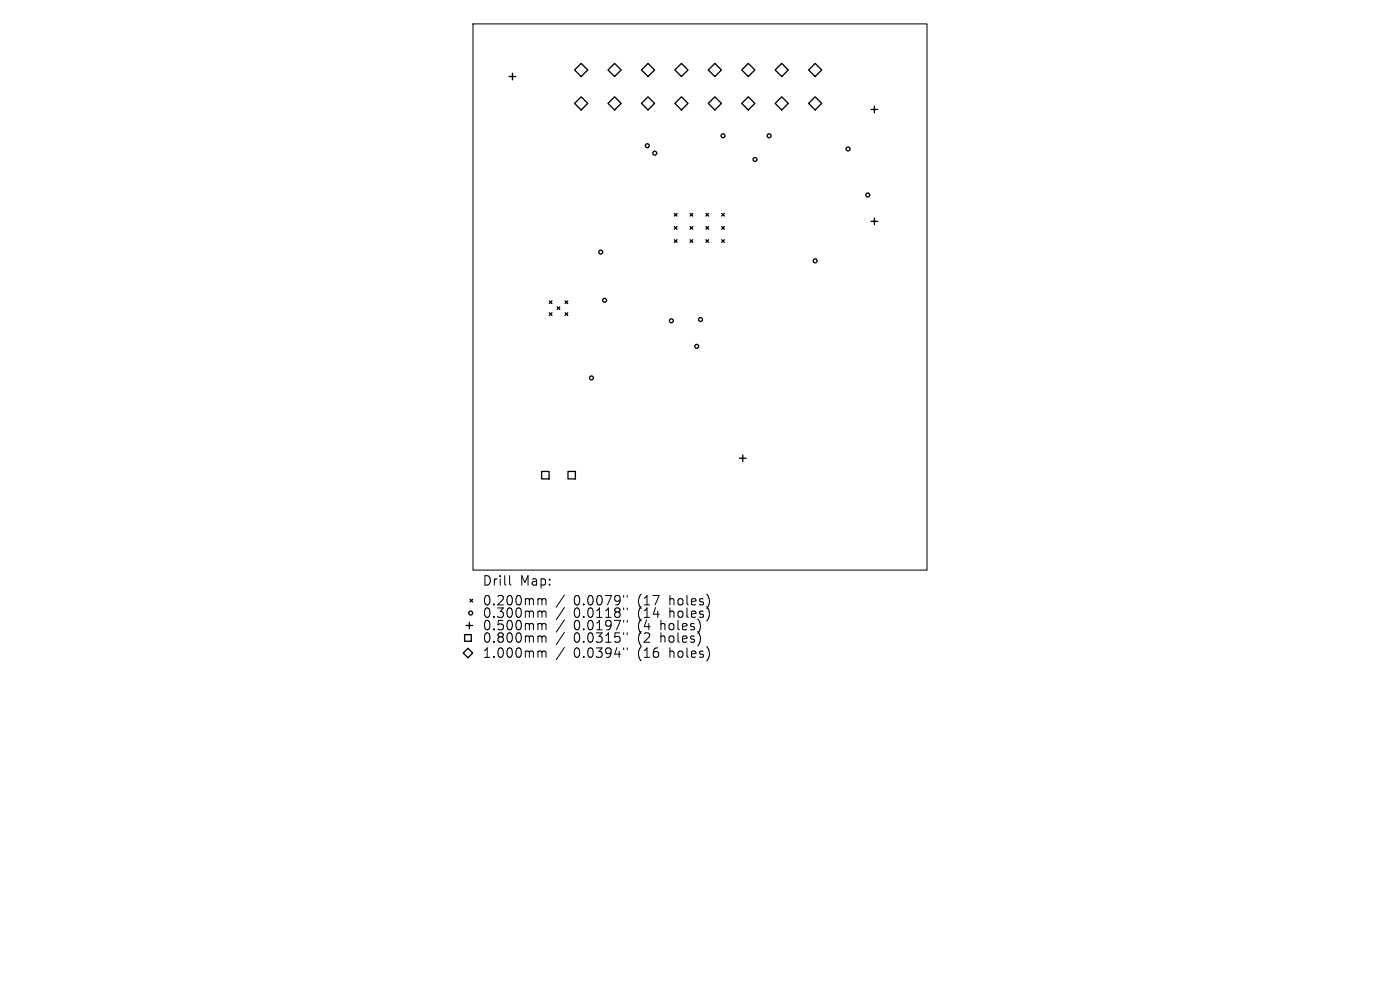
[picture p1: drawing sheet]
<svg xmlns="http://www.w3.org/2000/svg" width="297mm" height="210mm" viewBox="0 0 297 210" stroke-linecap="round" stroke-linejoin="round" font-family="sans-serif">
<defs><g id="words">
<g font-size="2.8">
<text x="102.3" y="124.5">Drill</text>
<text x="110.3" y="124.5">Map:</text>
<text x="102.3" y="128.7">0.200mm</text>
<text x="102.3" y="131.3">0.300mm</text>
<text x="121.7" y="128.7">0.0079&quot;</text>
<text x="121.7" y="131.3">0.0118&quot;</text>
<text x="135.4" y="128.7">(17</text>
<text x="135.4" y="131.3">(14</text>
<text x="142.3" y="128.7">holes)</text>
<text x="142.3" y="131.3">holes)</text>
<text x="102.3" y="134">0.500mm</text>
<text x="102.3" y="136.6">0.800mm</text>
<text x="121.7" y="134">0.0197&quot;</text>
<text x="121.7" y="136.6">0.0315&quot;</text>
<text x="135.4" y="134">(4</text>
<text x="135.4" y="136.6">(2</text>
<text x="140.4" y="134">holes)</text>
<text x="140.4" y="136.6">holes)</text>
<text x="102.3" y="139.8">1.000mm</text>
<text x="121.7" y="139.8">0.0394&quot;</text>
<text x="135.4" y="139.8">(16</text>
<text x="142.3" y="139.8">holes)</text>
</g>
</g></defs>
<g fill="none" stroke="#000" stroke-width=".21">
<path d="M100.3 5.1h96.4v115.8h-96.4zM108.1 122.1v1.7l.3 .3M114.4 127l.5 .1 .1 .2M114.4 129.6l.5 .1 .1 .2M114.4 132.3h.3l.3 .3M114.4 134.9l.5 .1 .1 .2M114.4 138.1l.5 .1 .1 .2M115 127.3l.3-.3 .4 .1 .1 1.2M115 127.3v1M115 129.9v1.1M115 132.6v1M115 135.2v1"/>
<path d="M115 138.4v1M115 129.9l.3-.3 .4 .1 .1 1.3M115 132.6l.3-.3 .4 .1 .1 1.2M115 135.2l.3-.3 .4 .1 .1 1.2M115 138.4l.3-.3 .4 .1 .1 1.2M119.7 126.2l-1.7 2.6M119.7 128.9l-1.7 2.5M119.7 131.5l-1.7 2.6M119.7 134.1l-1.7 2.6M119.7 137.3l-1.7 2.6M132.3 126.3v.4M132.3 129v.3"/>
<path d="M132.3 131.6v.4M132.3 134.2v.4M132.3 137.4v.4M133.1 126.3v.4M133.1 129v.3M133.1 131.6v.4M133.1 134.2v.4M133.1 137.4v.4"/>
</g>
<g fill="none" stroke="#000" stroke-width=".28">
<path d="M108 16.2h1.4M108.7 15.5v1.4M123.3 13.4l1.4 1.4-1.4 1.4-1.4-1.4zM129 14.8l1.4-1.4 1.4 1.4-1.4 1.4zM137.5 13.4l1.4 1.4-1.4 1.4-1.4-1.4zM144.6 13.4l1.4 1.4-1.4 1.4-1.4-1.4zM150.3 14.8l1.4-1.4 1.4 1.4-1.4 1.4zM157.4 14.8l1.3-1.4 1.4 1.4-1.4 1.4zM165.8 13.4l1.4 1.4-1.4 1.4-1.4-1.4zM172.9 13.4l1.4 1.4-1.4 1.4-1.4-1.4zM123.3 20.5l1.4 1.4-1.4 1.4-1.4-1.4zM129 21.9l1.4-1.4 1.4 1.4-1.4 1.4z"/>
<path d="M137.5 20.5l1.4 1.4-1.4 1.4-1.4-1.4zM144.6 20.5l1.4 1.4-1.4 1.4-1.4-1.4zM150.3 21.9l1.4-1.4 1.4 1.4-1.4 1.4zM157.4 21.9l1.3-1.4 1.4 1.4-1.4 1.4zM165.8 20.5l1.4 1.4-1.4 1.4-1.4-1.4zM172.9 20.5l1.4 1.4-1.4 1.4-1.4-1.4zM184.8 23.2h1.4M185.5 22.5v1.4M143.1 45.3l.5 .5M143.1 48.1l.5 .5M143.1 50.9l.5 .5M143.6 45.3l-.5 .5"/>
<path d="M143.6 48.1l-.5 .5M143.6 50.9l-.5 .5M146.4 45.3l.6 .5M146.4 48.1l.6 .5M146.4 50.9l.6 .5M147 45.3l-.6 .5M147 48.1l-.6 .5M147 50.9l-.6 .5M149.8 45.3l.5 .5M149.8 48.1l.5 .5M149.8 50.9l.5 .5M150.3 45.3l-.5 .5"/>
<path d="M150.3 48.1l-.5 .5M150.3 50.9l-.5 .5M153.1 45.3l.6 .5M153.1 48.1l.6 .5M153.1 50.9l.6 .5M153.7 45.3l-.6 .5M153.7 48.1l-.6 .5M153.7 50.9l-.6 .5M184.8 46.9h1.4M185.5 46.3v1.3M116.5 63.8l.6 .6M116.5 66.4l.6 .5"/>
<path d="M117.1 63.8l-.6 .6M117.1 66.4l-.6 .5M118.2 65.1l.6 .6M118.8 65.1l-.6 .6M119.9 63.8l.5 .6M119.9 66.4l.5 .5M120.4 63.8l-.5 .6M120.4 66.4l-.5 .5M156.9 97.2h1.4M157.6 96.5v1.4M114.9 100h1.6v1.6h-1.6zM120.5 100h1.6v1.6h-1.6z"/>
<path d="M98.3 138.5l1-1 1 1-1 1zM98.6 134.6h1.4v1.4h-1.4zM98.9 132.7h1.4M99.6 132v1.4M99.7 127.1l.6 .6M100.3 127.1l-.6 .6"/>
<circle cx="137.3" cy="30.9" r=".42"/>
<circle cx="138.9" cy="32.5" r=".42"/>
<circle cx="153.4" cy="28.8" r=".42"/>
<circle cx="160.2" cy="33.8" r=".42"/>
<circle cx="163.2" cy="28.8" r=".42"/>
<circle cx="179.9" cy="31.6" r=".42"/>
<circle cx="127.4" cy="53.5" r=".42"/>
<circle cx="172.9" cy="55.3" r=".42"/>
<circle cx="184.1" cy="41.4" r=".42"/>
<circle cx="128.3" cy="63.7" r=".42"/>
<circle cx="142.4" cy="68" r=".42"/>
<circle cx="147.8" cy="73.5" r=".42"/>
<circle cx="148.6" cy="67.8" r=".42"/>
<circle cx="125.5" cy="80.2" r=".42"/>
<circle cx="99.9" cy="130" r=".42"/>
</g>
<use href="#words"/>
</svg>
